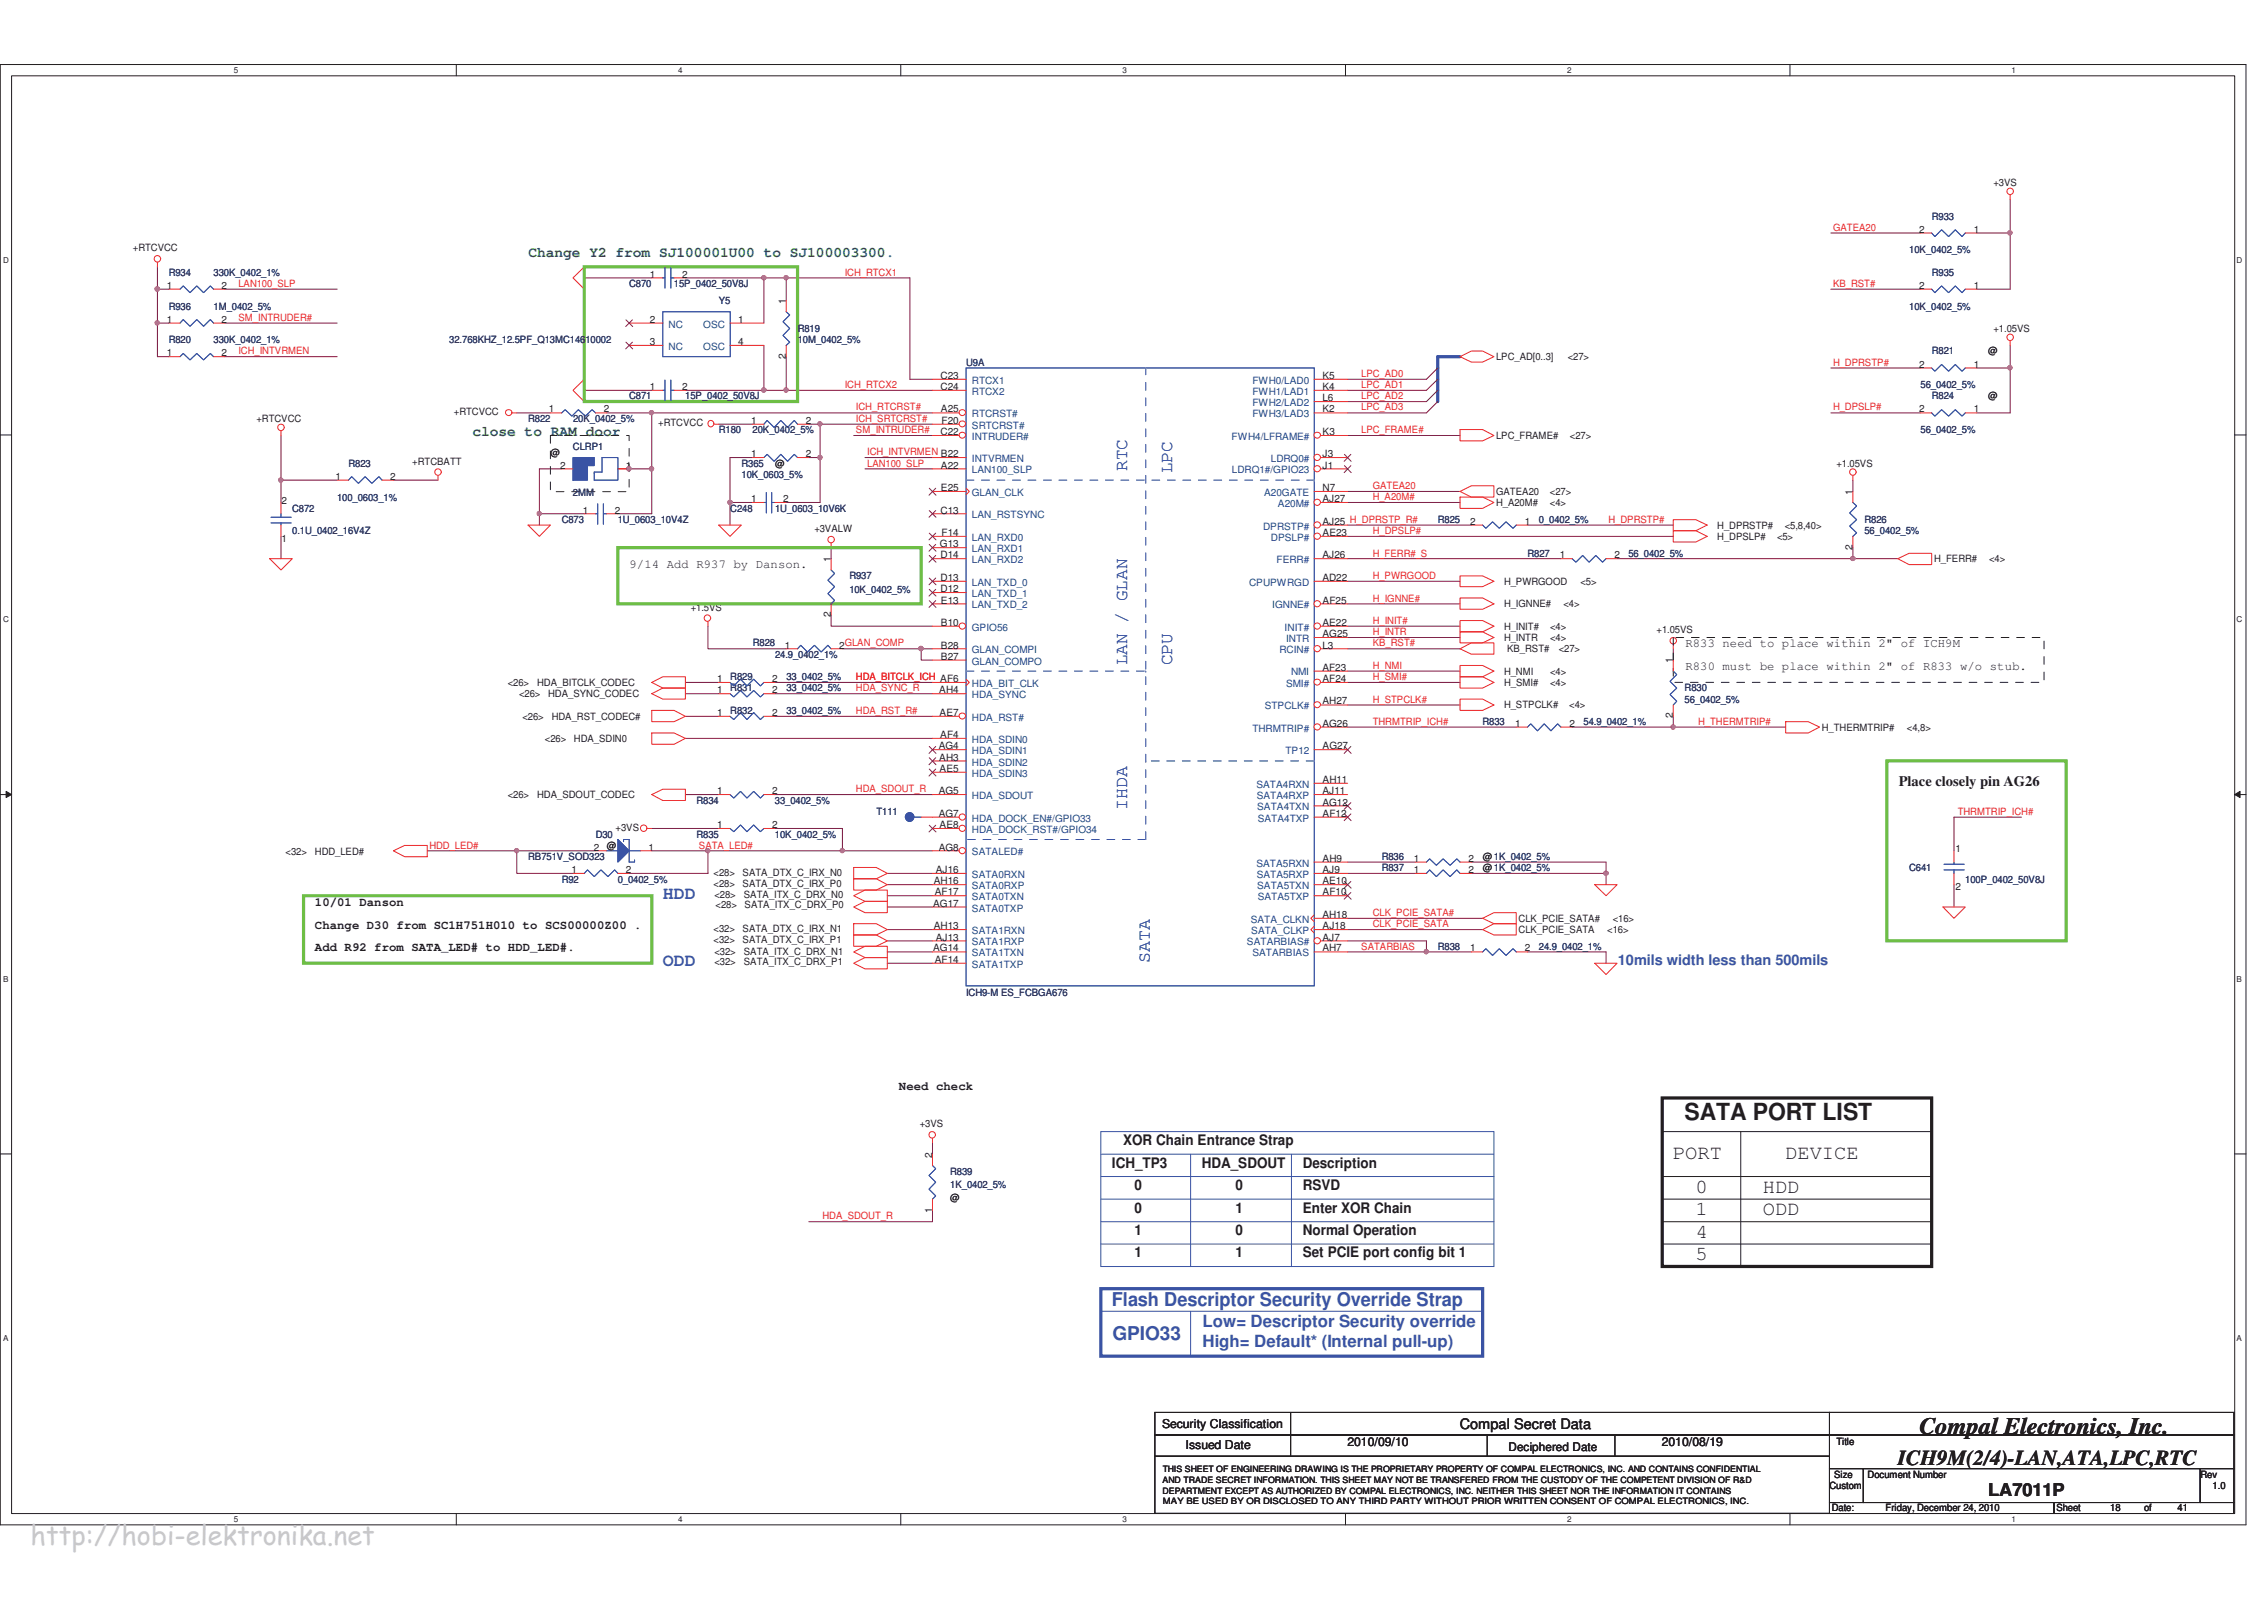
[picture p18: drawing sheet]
<svg xmlns="http://www.w3.org/2000/svg" width="297mm" height="210mm" viewBox="0 0 297 210" stroke-linecap="round" stroke-linejoin="round" font-family="sans-serif">
<defs><g id="words">
<text font-size="3.5" fill="#c7c9cb" x="4" y="202.6">http://hobi-elektronika.net</text>
<g font-size="3.1" fill="#221e1f">
<text x="221" y="146.9">SATA PORT LIST</text>
<text x="251.8" y="188">Compal Electronics, Inc.</text>
</g>
<text font-size="2.8" fill="#221e1f" x="249" y="192.2">ICH9M(2/4)-LAN,ATA,LPC,RTC</text>
<g font-size="2.6" fill="#221e1f">
<text x="219.5" y="152">PORT</text>
<text x="234.2" y="152">DEVICE</text>
<text x="222.5" y="159.4">1</text>
<text x="222.5" y="156.4">0</text>
<text x="231.3" y="159.4">ODD</text>
<text x="231.3" y="156.4">HDD</text>
<text x="222.4" y="162.4">4</text>
<text x="222.5" y="165.3">5</text>
</g>
<g font-size="2.5" fill="#3a53a4">
<text x="145.9" y="171.3">Flash Descriptor Security Override Strap</text>
<text x="145.9" y="175.8">GPIO33</text>
</g>
<g font-size="2.3" fill="#3a53a4">
<text x="147.9" y="61.8" transform="rotate(-90 147.9 61.8)">RTC</text>
<text x="153.8" y="62.1" transform="rotate(-90 153.8 62.1)">LPC</text>
<text x="147.9" y="87.2" transform="rotate(-90 147.9 87.2)">LAN / GLAN</text>
<text x="153.8" y="87.2" transform="rotate(-90 153.8 87.2)">CPU</text>
<text x="147.9" y="106.3" transform="rotate(-90 147.9 106.3)">IHDA</text>
<text x="87" y="117.9">HDD</text>
<text x="87" y="126.7">ODD</text>
<text x="150.8" y="126.3" transform="rotate(-90 150.8 126.3)">SATA</text>
</g>
<text font-size="2.3" fill="#221e1f" x="260.9" y="196.3">LA7011P</text>
<g font-size="2.2" fill="#3a53a4">
<text x="157.8" y="174.1">Low= Descriptor Security override</text>
<text x="157.8" y="176.7">High= Default* (Internal pull-up)</text>
</g>
<g font-size="1.9" fill="#0a8141">
<text x="69.3" y="33.7">Change Y2 from SJ100001U00 to SJ100003300.</text>
<text x="62" y="57.2">close to RAM door</text>
</g>
<g font-size="1.9" fill="#221e1f">
<text x="249.1" y="103.1">Place closely pin AG26</text>
<text x="145.9" y="153.1">ICH_TP3</text>
<text x="147.4" y="150.2">XOR Chain Entrance Strap</text>
<text x="157.7" y="153.1">HDA_SDOUT</text>
<text x="170.9" y="153.1">Description</text>
<text x="148.8" y="156.1">0</text>
<text x="148.8" y="159">0</text>
<text x="148.8" y="162">1</text>
<text x="162.1" y="156.1">0</text>
<text x="162.1" y="162">0</text>
<text x="162.1" y="159">1</text>
<text x="170.9" y="156.1">RSVD</text>
<text x="170.9" y="159">Enter XOR Chain</text>
<text x="170.9" y="162">Normal Operation</text>
<text x="148.8" y="164.9">1</text>
<text x="162.1" y="164.9">1</text>
<text x="170.9" y="164.9">Set PCIE port config bit 1</text>
<text x="191.5" y="187.4">Compal Secret Data</text>
</g>
<text font-size="1.9" fill="#3a53a4" x="212.3" y="126.6">10mils width less than 500mils</text>
<g font-size="1.6" fill="#221e1f">
<text x="82.6" y="74.5">9/14 Add R937 by Danson.</text>
<text x="221.1" y="84.9">R833 need to place within 2&quot; of ICH9M</text>
<text x="221.1" y="87.8">R830 must be place within 2&quot; of R833 w/o stub.</text>
<text x="41.3" y="118.8">10/01 Danson</text>
<text x="41.3" y="121.8">Change D30 from SC1H751H010 to SCS00000Z00 .</text>
<text x="41.3" y="124.7">Add R92 from SATA_LED# to HDD_LED#.</text>
<text x="117.9" y="143">Need check</text>
<text x="152.5" y="187.3">Security Classification</text>
<text x="155.6" y="190.1">Issued Date</text>
<text x="176.8" y="189.7">2010/09/10</text>
<text x="197.9" y="190.3">Deciphered Date</text>
<text x="218" y="189.7">2010/08/19</text>
</g>
<g font-size="1.3" fill="#2d2d72">
<text x="253.5" y="28.8">R933</text>
<text x="250.5" y="33.2">10K_0402_5%</text>
<text x="22.1" y="36.2">R934</text>
<text x="22.1" y="40.6">R936</text>
<text x="28" y="36.2">330K_0402_1%</text>
<text x="28" y="40.6">1M_0402_5%</text>
<text x="82.5" y="37.6">C870</text>
<text x="88.4" y="37.6">15P_0402_50V8J</text>
<text x="94.3" y="39.9">Y5</text>
<text x="250.5" y="40.6">10K_0402_5%</text>
<text x="253.5" y="36.2">R935</text>
<text x="22.1" y="45">R820</text>
<text x="28" y="45">330K_0402_1%</text>
<text x="59" y="45">32.768KHZ_12.5PF_Q13MC14610002</text>
<text x="104.7" y="43.6">R819</text>
<text x="104.7" y="45">10M_0402_5%</text>
<text x="126.7" y="47.9">U9A</text>
<text x="253.5" y="46.5">R821</text>
<text x="82.5" y="52.4">C871</text>
<text x="89.9" y="52.4">15P_0402_50V8J</text>
<text x="252" y="50.9">56_0402_5%</text>
<text x="253.5" y="52.4">R824</text>
<text x="69.3" y="55.3">R822</text>
<text x="75.2" y="59">CLRP1</text>
<text x="75.2" y="55.3">20K_0402_5%</text>
<text x="94.3" y="56.8">R180</text>
<text x="98.7" y="56.8">20K_0402_5%</text>
<text x="252" y="56.8">56_0402_5%</text>
<text x="44.2" y="65.7">100_0603_1%</text>
<text x="45.7" y="61.2">R823</text>
<text x="75.2" y="65.1">2MM</text>
<text x="97.3" y="61.2">R365</text>
<text x="97.3" y="62.7">10K_0603_5%</text>
<text x="38.3" y="67.1">C872</text>
<text x="38.3" y="70.1">0.1U_0402_16V4Z</text>
<text x="73.7" y="68.6">C873</text>
<text x="81.1" y="68.6">1U_0603_10V4Z</text>
<text x="95.8" y="67.1">C248</text>
<text x="101.7" y="67.1">1U_0603_10V6K</text>
<text x="188.6" y="68.6">R825</text>
<text x="201.9" y="68.6">0_0402_5%</text>
<text x="244.6" y="68.6">R826</text>
<text x="244.6" y="70.1">56_0402_5%</text>
<text x="111.4" y="76">R937</text>
<text x="111.4" y="77.7">10K_0402_5%</text>
<text x="200.4" y="73">R827</text>
<text x="213.7" y="73">56_0402_5%</text>
<text x="95.8" y="89.2">R829</text>
<text x="98.8" y="84.8">R828</text>
<text x="101.7" y="86.3">24.9_0402_1%</text>
<text x="103.2" y="89.2">33_0402_5%</text>
<text x="95.8" y="90.7">R831</text>
<text x="95.8" y="93.6">R832</text>
<text x="103.2" y="90.7">33_0402_5%</text>
<text x="103.2" y="93.6">33_0402_5%</text>
<text x="194.5" y="95.1">R833</text>
<text x="207.8" y="95.1">54.9_0402_1%</text>
<text x="221" y="90.7">R830</text>
<text x="221" y="92.1">56_0402_5%</text>
<text x="91.4" y="105.4">R834</text>
<text x="101.7" y="105.4">33_0402_5%</text>
<text x="115" y="106.9">T111</text>
<text x="69.3" y="112.8">RB751V_SOD323</text>
<text x="78.2" y="109.9">D30</text>
<text x="91.4" y="109.9">R835</text>
<text x="101.7" y="109.9">10K_0402_5%</text>
<text x="181.3" y="112.8">R836</text>
<text x="73.7" y="115.7">R92</text>
<text x="81.1" y="115.7">0_0402_5%</text>
<text x="181.3" y="114.3">R837</text>
<text x="250.5" y="114.3">C641</text>
<text x="257.8" y="115.7">100P_0402_50V8J</text>
<text x="188.6" y="124.6">R838</text>
<text x="201.9" y="124.6">24.9_0402_1%</text>
<text x="126.7" y="130.6">ICH9-M ES_FCBGA676</text>
<text x="124.7" y="154.1">R839</text>
<text x="124.7" y="155.8">1K_0402_5%</text>
</g>
<g font-size="1.3" fill="#221e1f">
<text x="261.5" y="24.4">+3VS</text>
<text x="17.4" y="32.9">+RTCVCC</text>
<text x="251.8" y="30.5">2</text>
<text x="259" y="30.5">1</text>
<text x="21.9" y="37.9">1</text>
<text x="29.1" y="37.9">2</text>
<text x="85.2" y="36.4">1</text>
<text x="89.5" y="36.4">2</text>
<text x="103.1" y="39.9" transform="rotate(-90 103.1 39.9)">1</text>
<text x="251.8" y="37.9">2</text>
<text x="259" y="37.9">1</text>
<text x="21.9" y="46.7">1</text>
<text x="21.9" y="42.3">1</text>
<text x="29.1" y="46.7">2</text>
<text x="29.1" y="42.3">2</text>
<text x="85.3" y="45.3">3</text>
<text x="85.3" y="42.3">2</text>
<text x="96.8" y="45.3">4</text>
<text x="96.8" y="42.3">1</text>
<text x="103.1" y="47.1" transform="rotate(-90 103.1 47.1)">2</text>
<text x="196.3" y="47.2">LPC_AD[0..3]</text>
<text x="205.7" y="47.2">&lt;27&gt;</text>
<text x="260.8" y="46.5">@</text>
<text x="261.5" y="43.6">+1.05VS</text>
<text x="85.2" y="51.1">1</text>
<text x="89.5" y="51.1">2</text>
<text x="123.4" y="49.7">C23</text>
<text x="123.4" y="51.1">C24</text>
<text x="173.5" y="49.7">K5</text>
<text x="173.5" y="51.1">K4</text>
<text x="173.5" y="52.6">L6</text>
<text x="251.8" y="48.2">2</text>
<text x="259" y="48.2">1</text>
<text x="260.8" y="52.4">@</text>
<text x="33.6" y="55.3">+RTCVCC</text>
<text x="59.6" y="54.4">+RTCVCC</text>
<text x="72" y="54.1">1</text>
<text x="72.2" y="59.7">@</text>
<text x="79.2" y="54.1">2</text>
<text x="86.4" y="55.9">+RTCVCC</text>
<text x="98.6" y="60">1</text>
<text x="98.6" y="55.6">1</text>
<text x="105.7" y="60">2</text>
<text x="105.7" y="55.6">2</text>
<text x="123.4" y="57">C22</text>
<text x="123.5" y="54.1">A25</text>
<text x="123.5" y="55.6">F20</text>
<text x="173.5" y="54.1">K2</text>
<text x="173.5" y="60">J3</text>
<text x="173.5" y="57">K3</text>
<text x="196.3" y="57.5">LPC_FRAME#</text>
<text x="206" y="57.5">&lt;27&gt;</text>
<text x="251.8" y="54.1">2</text>
<text x="259" y="54.1">1</text>
<text x="44" y="62.9">1</text>
<text x="51.2" y="62.9">2</text>
<text x="54.1" y="60.9">+RTCBATT</text>
<text x="73.5" y="61.5">2</text>
<text x="82.1" y="61.5">1</text>
<text x="98.6" y="65.9">1</text>
<text x="101.7" y="61.2">@</text>
<text x="102.8" y="65.9">2</text>
<text x="123.5" y="61.5">A22</text>
<text x="123.5" y="64.4">E25</text>
<text x="173.5" y="65.9">AJ27</text>
<text x="173.5" y="61.5">J1</text>
<text x="173.5" y="64.4">N7</text>
<text x="196.3" y="64.9">GATEA20</text>
<text x="203.4" y="64.9">&lt;27&gt;</text>
<text x="240.9" y="61.2">+1.05VS</text>
<text x="243.1" y="64.9" transform="rotate(-90 243.1 64.9)">1</text>
<text x="36.9" y="71.1">1</text>
<text x="36.9" y="66.1">2</text>
<text x="76.5" y="67.3">1</text>
<text x="80.7" y="67.3">2</text>
<text x="106.8" y="69.7">+3VALW</text>
<text x="123.3" y="71.8">G13</text>
<text x="123.4" y="67.3">C13</text>
<text x="123.5" y="70.3">F14</text>
<text x="173.5" y="68.8">AJ25 H_DPRSTP_R#</text>
<text x="173.5" y="70.3">AE23</text>
<text x="192.9" y="68.8">2</text>
<text x="196.3" y="66.4">H_A20M#</text>
<text x="200" y="68.8">1</text>
<text x="203.4" y="66.4">&lt;4&gt;</text>
<text x="225.3" y="69.3">H_DPRSTP#</text>
<text x="225.3" y="70.8">H_DPSLP#</text>
<text x="233.1" y="70.8">&lt;5&gt;</text>
<text x="234.2" y="69.3">&lt;5,8,40&gt;</text>
<text x="109" y="73.7" transform="rotate(-90 109 73.7)">1</text>
<text x="123.4" y="73.2">D14</text>
<text x="123.4" y="76.2">D13</text>
<text x="123.4" y="77.7">D12</text>
<text x="173.5" y="73.2">AJ26</text>
<text x="173.5" y="76.2">AD22</text>
<text x="197.3" y="76.7">H_PWRGOOD</text>
<text x="204.6" y="73.2">1</text>
<text x="207.4" y="76.7">&lt;5&gt;</text>
<text x="211.8" y="73.2">2</text>
<text x="243.1" y="72.1" transform="rotate(-90 243.1 72.1)">2</text>
<text x="253.8" y="73.7">H_FERR#</text>
<text x="261" y="73.7">&lt;4&gt;</text>
<text x="90.6" y="80.1">+1.5VS</text>
<text x="109" y="81" transform="rotate(-90 109 81)">2</text>
<text x="123.5" y="79.2">E13</text>
<text x="123.5" y="82.1">B10</text>
<text x="173.5" y="82.1">AE22</text>
<text x="173.5" y="83.6">AG25</text>
<text x="173.5" y="79.2">AF25</text>
<text x="197.3" y="79.6">H_IGNNE#</text>
<text x="197.3" y="82.6">H_INIT#</text>
<text x="203.4" y="82.6">&lt;4&gt;</text>
<text x="205.1" y="79.6">&lt;4&gt;</text>
<text x="217.3" y="83">+1.05VS</text>
<text x="66.6" y="90">&lt;26&gt;</text>
<text x="70.5" y="90">HDA_BITCLK_CODEC</text>
<text x="94.1" y="89.4">1</text>
<text x="101.3" y="89.4">2</text>
<text x="103" y="85.1">1</text>
<text x="110.1" y="85.1">2GLAN_COMP</text>
<text x="123.5" y="85.1">B28</text>
<text x="123.5" y="86.5">B27</text>
<text x="173.5" y="88">AF23</text>
<text x="173.5" y="89.4">AF24</text>
<text x="173.5" y="85.1">L3</text>
<text x="197.3" y="84.1">H_INTR</text>
<text x="197.3" y="88.5">H_NMI</text>
<text x="197.3" y="90">H_SMI#</text>
<text x="197.7" y="85.5">KB_RST#</text>
<text x="203.4" y="88.5">&lt;4&gt;</text>
<text x="203.4" y="84.1">&lt;4&gt;</text>
<text x="203.4" y="90">&lt;4&gt;</text>
<text x="204.5" y="85.5">&lt;27&gt;</text>
<text x="219.5" y="87" transform="rotate(-90 219.5 87)">1</text>
<text x="68.1" y="91.4">&lt;26&gt;</text>
<text x="68.5" y="94.4">&lt;26&gt;</text>
<text x="71.9" y="91.4">HDA_SYNC_CODEC</text>
<text x="72.4" y="94.4">HDA_RST_CODEC#</text>
<text x="94.1" y="90.9">1</text>
<text x="94.1" y="93.9">1</text>
<text x="101.3" y="90.9">2</text>
<text x="101.3" y="93.9">2</text>
<text x="123.2" y="90.9">AH4</text>
<text x="123.3" y="93.9">AE7</text>
<text x="173.5" y="95.3">AG26</text>
<text x="173.5" y="92.4">AH27</text>
<text x="197.3" y="92.9">H_STPCLK#</text>
<text x="198.8" y="95.3">1</text>
<text x="205.9" y="92.9">&lt;4&gt;</text>
<text x="205.9" y="95.3">2</text>
<text x="219.5" y="94.2" transform="rotate(-90 219.5 94.2)">2</text>
<text x="239" y="95.9">H_THERMTRIP#</text>
<text x="250.2" y="95.9">&lt;4,8&gt;</text>
<text x="71.5" y="97.3">&lt;26&gt;</text>
<text x="75.3" y="97.3">HDA_SDIN0</text>
<text x="123.2" y="98.3">AG4</text>
<text x="123.2" y="99.8">AH3</text>
<text x="123.3" y="101.3">AE5</text>
<text x="123.4" y="96.8">AF4</text>
<text x="173.5" y="98.3">AG27</text>
<text x="66.6" y="104.7">&lt;26&gt;</text>
<text x="70.5" y="104.7">HDA_SDOUT_CODEC</text>
<text x="94.1" y="104.2">1</text>
<text x="101.3" y="104.2">2</text>
<text x="123.2" y="104.2">AG5</text>
<text x="123.2" y="107.1">AG7</text>
<text x="173.5" y="105.7">AG12</text>
<text x="173.5" y="104.2">AJ11</text>
<text x="173.5" y="102.7">AH11</text>
<text x="173.5" y="107.1">AF12</text>
<text x="37.5" y="112.2">&lt;32&gt;</text>
<text x="41.3" y="112.2">HDD_LED#</text>
<text x="77.9" y="111.6">2</text>
<text x="79.6" y="111.3">@</text>
<text x="80.8" y="109">+3VS</text>
<text x="85.1" y="111.6">1</text>
<text x="94.1" y="108.6">1</text>
<text x="101.3" y="108.6">2</text>
<text x="123.2" y="111.6">AG8</text>
<text x="123.3" y="108.6">AE8</text>
<text x="173.5" y="113">AH9</text>
<text x="185.5" y="113">1</text>
<text x="192.7" y="113">2</text>
<text x="194.5" y="112.8">@1K_0402_5%</text>
<text x="256.5" y="111.8">1</text>
<text x="75" y="114.5">1</text>
<text x="82.1" y="114.5">2</text>
<text x="93.6" y="114.8">&lt;28&gt;</text>
<text x="93.6" y="116.3">&lt;28&gt;</text>
<text x="93.7" y="117.8">&lt;28&gt;</text>
<text x="93.9" y="119.1">&lt;28&gt;</text>
<text x="97.4" y="114.8">SATA_DTX_C_IRX_N0</text>
<text x="97.4" y="116.3">SATA_DTX_C_IRX_P0</text>
<text x="97.6" y="117.8">SATA_ITX_C_DRX_N0</text>
<text x="97.7" y="119.1">SATA_ITX_C_DRX_P0</text>
<text x="122.4" y="118.9">AG17</text>
<text x="122.5" y="116">AH16</text>
<text x="122.6" y="117.4">AF17</text>
<text x="122.8" y="114.5">AJ16</text>
<text x="173.5" y="116">AE10</text>
<text x="173.5" y="114.5">AJ9</text>
<text x="173.5" y="117.4">AF10</text>
<text x="185.5" y="114.5">1</text>
<text x="192.7" y="114.5">2</text>
<text x="194.5" y="114.3">@1K_0402_5%</text>
<text x="256.5" y="116.7">2</text>
<text x="93.6" y="122.2">&lt;32&gt;</text>
<text x="93.6" y="123.7">&lt;32&gt;</text>
<text x="93.7" y="125.3">&lt;32&gt;</text>
<text x="97.4" y="122.2">SATA_DTX_C_IRX_N1</text>
<text x="97.4" y="123.7">SATA_DTX_C_IRX_P1</text>
<text x="97.6" y="125.3">SATA_ITX_C_DRX_N1</text>
<text x="122.4" y="124.8">AG14</text>
<text x="122.5" y="121.9">AH13</text>
<text x="122.8" y="123.4">AJ13</text>
<text x="173.5" y="120.4">AH18</text>
<text x="173.5" y="124.8">AH7</text>
<text x="173.5" y="123.4">AJ7</text>
<text x="173.5" y="121.9">AJ18</text>
<text x="192.9" y="124.8">1</text>
<text x="199.2" y="120.9">CLK_PCIE_SATA#</text>
<text x="199.2" y="122.3">CLK_PCIE_SATA</text>
<text x="200" y="124.8">2</text>
<text x="210.9" y="122.3">&lt;16&gt;</text>
<text x="211.6" y="120.9">&lt;16&gt;</text>
<text x="93.7" y="126.6">&lt;32&gt;</text>
<text x="97.6" y="126.6">SATA_ITX_C_DRX_P1</text>
<text x="122.6" y="126.3">AF14</text>
<text x="120.7" y="147.8">+3VS</text>
<text x="122.3" y="151.8" transform="rotate(-90 122.3 151.8)">2</text>
<text x="122.3" y="159" transform="rotate(-90 122.3 159)">1</text>
<text x="124.7" y="157.6">@</text>
<text x="240.9" y="189.5">Title</text>
<text x="240" y="195.3">Custom</text>
<text x="240.6" y="193.8">Size</text>
<text x="245" y="193.8">Document Number</text>
<text x="288.7" y="193.8">Rev</text>
<text x="290.3" y="195.3">1.0</text>
<text x="240.3" y="198.2">Date:</text>
<text x="247.4" y="198.2">Friday, December 24, 2010</text>
<text x="269.8" y="198.2">Sheet</text>
<text x="276.9" y="198.2">18</text>
<text x="281.3" y="198.2">of</text>
<text x="285.7" y="198.2">41</text>
</g>
<g font-size="1.3" fill="#ec2426">
<text x="240.5" y="30.3">GATEA20</text>
<text x="31.3" y="37.6">LAN100_SLP</text>
<text x="110.8" y="36.2">ICH_RTCX1</text>
<text x="240.5" y="37.6">KB_RST#</text>
<text x="31.3" y="46.5">ICH_INTVRMEN</text>
<text x="31.3" y="42.1">SM_INTRUDER#</text>
<text x="240.5" y="47.9">H_DPRSTP#</text>
<text x="110.8" y="50.9">ICH_RTCX2</text>
<text x="112.3" y="53.8">ICH_RTCRST#</text>
<text x="178.6" y="49.4">LPC_AD0</text>
<text x="178.6" y="53.8">LPC_AD3</text>
<text x="178.6" y="52.4">LPC_AD2</text>
<text x="178.6" y="50.9">LPC_AD1</text>
<text x="240.5" y="53.8">H_DPSLP#</text>
<text x="112.3" y="55.3">ICH_SRTCRST#</text>
<text x="112.3" y="56.8">SM_INTRUDER#</text>
<text x="113.8" y="59.7">ICH_INTVRMEN B22</text>
<text x="178.6" y="56.8">LPC_FRAME#</text>
<text x="113.8" y="61.2">LAN100_SLP</text>
<text x="180.1" y="64.2">GATEA20</text>
<text x="180.1" y="65.6">H_A20M#</text>
<text x="180.1" y="70.1">H_DPSLP#</text>
<text x="211" y="68.6">H_DPRSTP#</text>
<text x="180.1" y="76">H_PWRGOOD</text>
<text x="180.1" y="73">H_FERR#_S</text>
<text x="180.1" y="81.8">H_INIT#</text>
<text x="180.1" y="78.9">H_IGNNE#</text>
<text x="180.1" y="83.3">H_INTR</text>
<text x="112.3" y="89.2">HDA_BITCLK_ICH AF6</text>
<text x="180.1" y="84.8">KB_RST#</text>
<text x="180.1" y="89.2">H_SMI#</text>
<text x="180.1" y="87.7">H_NMI</text>
<text x="112.3" y="90.7">HDA_SYNC_R</text>
<text x="112.3" y="93.6">HDA_RST_R#</text>
<text x="180.1" y="92.1">H_STPCLK#</text>
<text x="180.1" y="95.1">THRMTRIP_ICH#</text>
<text x="222.8" y="95.1">H_THERMTRIP#</text>
<text x="112.3" y="103.9">HDA_SDOUT_R</text>
<text x="256.9" y="106.9">THRMTRIP_ICH#</text>
<text x="56.3" y="111.3">HDD_LED#</text>
<text x="91.7" y="111.3">SATA_LED#</text>
<text x="178.6" y="124.5">SATARBIAS</text>
<text x="180.1" y="121.6">CLK_PCIE_SATA</text>
<text x="180.1" y="120.1">CLK_PCIE_SATA#</text>
<text x="107.9" y="159.9">HDA_SDOUT_R</text>
</g>
<g font-size="1.3" fill="#1d437e">
<text x="87.7" y="45.9">NC</text>
<text x="87.7" y="43">NC</text>
<text x="92.3" y="45.9">OSC</text>
<text x="92.3" y="43">OSC</text>
<text x="127.5" y="50.3">RTCX1</text>
<text x="127.5" y="51.8">RTCX2</text>
<text x="164.3" y="50.3">FWH0/LAD0</text>
<text x="164.3" y="51.8">FWH1/LAD1</text>
<text x="164.3" y="53.2">FWH2/LAD2</text>
<text x="127.5" y="54.7">RTCRST#</text>
<text x="127.5" y="56.2">SRTCRST#</text>
<text x="127.5" y="57.7">INTRUDER#</text>
<text x="161.6" y="57.7">FWH4/LFRAME#</text>
<text x="164.3" y="54.7">FWH3/LAD3</text>
<text x="127.5" y="60.6">INTVRMEN</text>
<text x="127.5" y="62.1">LAN100_SLP</text>
<text x="127.5" y="65.1">GLAN_CLK</text>
<text x="161.6" y="62.1">LDRQ1#/GPIO23</text>
<text x="165.9" y="65.1">A20GATE</text>
<text x="166.7" y="60.6">LDRQ0#</text>
<text x="127.5" y="68">LAN_RSTSYNC</text>
<text x="127.5" y="70.9">LAN_RXD0</text>
<text x="165.7" y="69.5">DPRSTP#</text>
<text x="166.7" y="70.9">DPSLP#</text>
<text x="167.7" y="66.5">A20M#</text>
<text x="127.5" y="72.4">LAN_RXD1</text>
<text x="127.5" y="73.9">LAN_RXD2</text>
<text x="127.5" y="76.8">LAN_TXD_0</text>
<text x="163.9" y="76.8">CPUPWRGD</text>
<text x="167.5" y="73.9">FERR#</text>
<text x="127.5" y="78.3">LAN_TXD_1</text>
<text x="127.5" y="79.8">LAN_TXD_2</text>
<text x="127.5" y="82.7">GPIO56</text>
<text x="166.9" y="79.8">IGNNE#</text>
<text x="168.5" y="82.7">INIT#</text>
<text x="127.5" y="85.7">GLAN_COMPI</text>
<text x="127.5" y="87.2">GLAN_COMPO</text>
<text x="167.9" y="85.7">RCIN#</text>
<text x="168.7" y="84.2">INTR</text>
<text x="169.4" y="88.6">NMI</text>
<text x="127.5" y="90.1">HDA_BIT_CLK</text>
<text x="127.5" y="91.5">HDA_SYNC</text>
<text x="127.5" y="94.5">HDA_RST#</text>
<text x="164.3" y="96">THRMTRIP#</text>
<text x="165.9" y="93">STPCLK#</text>
<text x="168.7" y="90.1">SMI#</text>
<text x="127.5" y="97.4">HDA_SDIN0</text>
<text x="127.5" y="98.9">HDA_SDIN1</text>
<text x="127.5" y="100.4">HDA_SDIN2</text>
<text x="127.5" y="101.9">HDA_SDIN3</text>
<text x="168.7" y="98.9">TP12</text>
<text x="127.5" y="104.8">HDA_SDOUT</text>
<text x="127.5" y="107.8">HDA_DOCK_EN#/GPIO33</text>
<text x="164.8" y="103.3">SATA4RXN</text>
<text x="164.9" y="104.8">SATA4RXP</text>
<text x="164.9" y="106.3">SATA4TXN</text>
<text x="165" y="107.8">SATA4TXP</text>
<text x="127.5" y="109.3">HDA_DOCK_RST#/GPIO34</text>
<text x="127.5" y="112.2">SATALED#</text>
<text x="164.8" y="113.7">SATA5RXN</text>
<text x="127.5" y="115.2">SATA0RXN</text>
<text x="127.5" y="116.6">SATA0RXP</text>
<text x="127.5" y="118.1">SATA0TXN</text>
<text x="127.5" y="119.6">SATA0TXP</text>
<text x="164.9" y="115.2">SATA5RXP</text>
<text x="164.9" y="116.6">SATA5TXN</text>
<text x="165" y="118.1">SATA5TXP</text>
<text x="127.5" y="122.5">SATA1RXN</text>
<text x="127.5" y="124">SATA1RXP</text>
<text x="127.5" y="125.4">SATA1TXN</text>
<text x="163.6" y="124">SATARBIAS#</text>
<text x="164.1" y="121">SATA_CLKN</text>
<text x="164.2" y="122.5">SATA_CLKP</text>
<text x="164.3" y="125.4">SATARBIAS</text>
<text x="127.5" y="126.9">SATA1TXP</text>
</g>
<g font-size="1.1" fill="#221e1f">
<text x="30.7" y="9.6">5</text>
<text x="89" y="9.6">4</text>
<text x="147.3" y="9.6">3</text>
<text x="205.6" y="9.6">2</text>
<text x="263.9" y="9.6">1</text>
<text x=".4" y="34.5">D</text>
<text x="293.4" y="34.5">D</text>
<text x=".4" y="81.6">C</text>
<text x="293.4" y="81.6">C</text>
<text x=".4" y="128.7">B</text>
<text x="293.4" y="128.7">B</text>
<text x=".4" y="175.9">A</text>
<text x="293.4" y="175.9">A</text>
<text x="152.5" y="195.9">DEPARTMENT EXCEPT AS AUTHORIZED BY COMPAL ELECTRONICS, INC. NEITHER THIS SHEET NOR THE INFORMATION IT CONTAINS</text>
<text x="152.5" y="194.5">AND TRADE SECRET INFORMATION. THIS SHEET MAY NOT BE TRANSFERED FROM THE CUSTODY OF THE COMPETENT DIVISION OF R&amp;D</text>
<text x="152.5" y="193.1">THIS SHEET OF ENGINEERING DRAWING IS THE PROPRIETARY PROPERTY OF COMPAL ELECTRONICS, INC. AND CONTAINS CONFIDENTIAL</text>
<text x="152.6" y="197.3">MAY BE USED BY OR DISCLOSED TO ANY THIRD PARTY WITHOUT PRIOR WRITTEN CONSENT OF COMPAL ELECTRONICS, INC.</text>
<text x="30.7" y="199.6">5</text>
<text x="89" y="199.6">4</text>
<text x="147.3" y="199.6">3</text>
<text x="205.6" y="199.6">2</text>
<text x="263.9" y="199.6">1</text>
</g>
</g></defs>
<path d="M0 8.5h294.7v191.5h-294.7zM1.5 9.9h291.7v188.6h-291.7z" fill="none" stroke="#221e1f" stroke-width=".13"/>
<g fill="#fff">
<path d="M30.7 8.6h.6v1.2h-.6z"/>
<path d="M30.7 198.7h.6v1.1h-.6z"/>
</g>
<path d="M59.9 8.5v1.4M59.9 198.5v1.5" fill="none" stroke="#221e1f" stroke-width=".13"/>
<g fill="#fff">
<path d="M89 8.6h.6v1.2h-.6z"/>
<path d="M89 198.7h.6v1.1h-.6z"/>
</g>
<path d="M118.2 8.5v1.4M118.2 198.5v1.5" fill="none" stroke="#221e1f" stroke-width=".13"/>
<g fill="#fff">
<path d="M147.4 8.6h.5v1.2h-.5z"/>
<path d="M147.4 198.7h.5v1.1h-.5z"/>
</g>
<path d="M176.5 8.5v1.4M176.5 198.5v1.5" fill="none" stroke="#221e1f" stroke-width=".13"/>
<g fill="#fff">
<path d="M205.7 8.6h.6v1.2h-.6z"/>
<path d="M205.7 198.7h.6v1.1h-.6z"/>
</g>
<path d="M234.8 8.5v1.4M234.8 198.5v1.5" fill="none" stroke="#221e1f" stroke-width=".13"/>
<g fill="#fff">
<path d="M264 8.6h.6v1.2h-.6z"/>
<path d="M264 198.7h.6v1.1h-.6z"/>
<path d="M.4 33.5h.8v1.2h-.8z"/>
<path d="M293.6 33.5h.7v1.2h-.7z"/>
<path d="M.4 80.6h.8v1.2h-.8z"/>
<path d="M293.6 80.6h.7v1.2h-.7z"/>
</g>
<path d="M0 57h1.5M293.2 57h1.5" fill="none" stroke="#221e1f" stroke-width=".13"/>
<g fill="#fff">
<path d="M.4 127.7h.7v1.2h-.7z"/>
<path d="M293.6 127.7h.7v1.2h-.7z"/>
</g>
<path d="M0 104.2h1.5M293.2 104.2h1.5" fill="none" stroke="#221e1f" stroke-width=".13"/>
<path d="M.8 103.8l.7 .4-.7 .4z" fill="#221e1f"/>
<path d="M.8 103.8l.7 .4-.7 .4z" fill="none" stroke="#221e1f" stroke-width=".13"/>
<path d="M293.2 104.2l.7-.4v.8z" fill="#221e1f"/>
<path d="M293.2 104.2l.7-.4v.8z" fill="none" stroke="#221e1f" stroke-width=".13"/>
<g fill="#fff">
<path d="M.4 174.9h.7v1.2h-.7z"/>
<path d="M293.6 174.9h.7v1.2h-.7z"/>
</g>
<path d="M0 151.3h1.5M293.2 151.3h1.5" fill="none" stroke="#221e1f" stroke-width=".13"/>
<path d="M101.7 91h20.6M110.5 111.6h11.8" fill="none" stroke="#7f1542" stroke-width=".13"/>
<circle cx="110.5" cy="111.6" r=".28" fill="#b8529f"/>
<circle cx="110.5" cy="111.6" r=".28" fill="none" stroke="#b8529f" stroke-width=".13"/>
<path d="M100.2 51.2h3M89.9 96.8h32.4M101.7 93.9h20.6M89.9 104.2h4.4M101.7 104.2h20.6" fill="none" stroke="#7f1542" stroke-width=".13"/>
<circle cx="100.2" cy="51.2" r=".3" fill="#b8529f"/>
<circle cx="100.2" cy="51.2" r=".3" fill="none" stroke="#b8529f" stroke-width=".13"/>
<path d="M103.2 36.4h16.2M100.2 45.3v5.9M103.2 51.2h19.1" fill="none" stroke="#7f1542" stroke-width=".13"/>
<circle cx="103.1" cy="51.2" r=".28" fill="#b8529f"/>
<circle cx="103.1" cy="51.2" r=".28" fill="none" stroke="#b8529f" stroke-width=".13"/>
<path d="M100.2 36.4h3M119.4 36.4v13.3" fill="none" stroke="#7f1542" stroke-width=".13"/>
<circle cx="103.1" cy="36.4" r=".28" fill="#b8529f"/>
<circle cx="103.1" cy="36.4" r=".28" fill="none" stroke="#b8529f" stroke-width=".13"/>
<circle cx="100.2" cy="36.4" r=".29" fill="#b8529f"/>
<circle cx="100.2" cy="36.4" r=".29" fill="none" stroke="#b8529f" stroke-width=".13"/>
<g fill="none" stroke="#7f1542" stroke-width=".13">
<path d="M76.7 36.4h8.8M89.9 36.4h10.3v6M103.2 36.4v3M76.7 51.2h8.8M89.9 51.2h10.3M103.2 46.8v4.4M176.8 64.5h14.8M243.1 63v1.5M243.1 73.3h5.9M219.5 95.4h14.8M176.8 113.1h8.9M176.8 114.6h8.9"/>
<path d="M176.8 121.9h17.7"/>
</g>
<path d="M188.6 51.2v1.5" fill="none" stroke="#3a53a4" stroke-width=".42"/>
<circle cx="219.5" cy="95.4" r=".29" fill="#b8529f"/>
<circle cx="219.5" cy="95.4" r=".29" fill="none" stroke="#b8529f" stroke-width=".13"/>
<path d="M85.5 54.2h36.8M240.2 48.3h11.8M240.2 54.2h11.8M259.3 54.2h4.4M263.7 45.3v3h-4.4" fill="none" stroke="#7f1542" stroke-width=".13"/>
<circle cx="263.7" cy="48.2" r=".29" fill="#b8529f"/>
<circle cx="263.7" cy="48.2" r=".29" fill="none" stroke="#b8529f" stroke-width=".13"/>
<path d="M176.8 49.7h10.3M176.8 54.2h10.3M176.8 52.7h10.3M176.8 51.2h10.3M36.9 63v2.9" fill="none" stroke="#7f1542" stroke-width=".13"/>
<path d="M188.6 46.8h3" fill="none" stroke="#3a53a4" stroke-width=".42"/>
<circle cx="36.8" cy="63" r=".29" fill="#b8529f"/>
<circle cx="36.8" cy="63" r=".29" fill="none" stroke="#b8529f" stroke-width=".13"/>
<path d="M119.4 49.7h2.9M36.9 70.3v3M36.9 63h7.3M92.9 111.6h17.6" fill="none" stroke="#7f1542" stroke-width=".13"/>
<circle cx="92.8" cy="111.6" r=".28" fill="#b8529f"/>
<circle cx="92.8" cy="111.6" r=".28" fill="none" stroke="#b8529f" stroke-width=".13"/>
<path d="M67.8 111.6h10.3" fill="none" stroke="#7f1542" stroke-width=".13"/>
<circle cx="67.8" cy="111.6" r=".28" fill="#b8529f"/>
<circle cx="67.8" cy="111.6" r=".28" fill="none" stroke="#b8529f" stroke-width=".13"/>
<path d="M240.2 30.6h11.8M240.2 37.9h11.8M259.3 30.6h4.4M263.7 26.2v11.7h-4.4M36.9 57.1v5.9M51.6 63h5.9" fill="none" stroke="#7f1542" stroke-width=".13"/>
<circle cx="263.7" cy="30.5" r=".28" fill="#b8529f"/>
<circle cx="263.7" cy="30.5" r=".28" fill="none" stroke="#b8529f" stroke-width=".13"/>
<path d="M20.7 35v2.9M22.1 42.4h-1.4v4.4h1.4M29.5 42.4h14.7M29.5 46.8h14.7M193 113.1h17.7" fill="none" stroke="#7f1542" stroke-width=".13"/>
<circle cx="20.6" cy="42.3" r=".28" fill="#b8529f"/>
<circle cx="20.6" cy="42.3" r=".28" fill="none" stroke="#b8529f" stroke-width=".13"/>
<path d="M20.7 37.9h1.4" fill="none" stroke="#7f1542" stroke-width=".13"/>
<circle cx="20.6" cy="37.9" r=".28" fill="#b8529f"/>
<circle cx="20.6" cy="37.9" r=".28" fill="none" stroke="#b8529f" stroke-width=".13"/>
<path d="M20.7 37.9v4.5M29.5 37.9h14.7M219.5 93.9v1.5" fill="none" stroke="#7f1542" stroke-width=".13"/>
<circle cx="20.6" cy="37.9" r=".28" fill="#b8529f"/>
<circle cx="20.6" cy="37.9" r=".28" fill="none" stroke="#b8529f" stroke-width=".13"/>
<path d="M85.5 61.5v5.9M206.3 95.4h13.2M219.5 85.1v1.5" fill="none" stroke="#7f1542" stroke-width=".13"/>
<circle cx="85.5" cy="61.5" r=".29" fill="#b8529f"/>
<circle cx="85.5" cy="61.5" r=".29" fill="none" stroke="#b8529f" stroke-width=".13"/>
<path d="M113.5 61.5h8.8M120.9 85.1h1.4M122.3 158.8v1.4h-16.2M122.3 149.9v1.5" fill="none" stroke="#7f1542" stroke-width=".13"/>
<circle cx="120.8" cy="85.1" r=".29" fill="#b8529f"/>
<circle cx="120.8" cy="85.1" r=".29" fill="none" stroke="#b8529f" stroke-width=".13"/>
<path d="M107.6 55.6h14.7M113.5 60h8.8M176.8 70.3h42.7M110.5 85.1h10.4v1.5h1.4M176.8 85.1h14.8" fill="none" stroke="#7f1542" stroke-width=".13"/>
<circle cx="120.8" cy="85.1" r=".29" fill="#b8529f"/>
<circle cx="120.8" cy="85.1" r=".29" fill="none" stroke="#b8529f" stroke-width=".13"/>
<path d="M176.8 123.4h10.3M187.1 124.9h5.9" fill="none" stroke="#7f1542" stroke-width=".13"/>
<circle cx="187.1" cy="124.8" r=".28" fill="#b8529f"/>
<circle cx="187.1" cy="124.8" r=".28" fill="none" stroke="#b8529f" stroke-width=".13"/>
<path d="M212.2 73.3h30.9M176.8 120.4h17.7M187.1 123.4v1.5h-10.3M200.4 124.9h10.3v1.4" fill="none" stroke="#7f1542" stroke-width=".13"/>
<circle cx="243.1" cy="73.3" r=".29" fill="#b8529f"/>
<circle cx="243.1" cy="73.3" r=".29" fill="none" stroke="#b8529f" stroke-width=".13"/>
<path d="M67.8 54.2h4.4M70.8 61.5h2.9M76.7 67.4h-5.9v1.5M81.1 67.4h4.4M210.7 114.6v1.4" fill="none" stroke="#7f1542" stroke-width=".13"/>
<circle cx="70.7" cy="67.4" r=".28" fill="#b8529f"/>
<circle cx="70.7" cy="67.4" r=".28" fill="none" stroke="#b8529f" stroke-width=".13"/>
<path d="M79.6 54.2h5.9M70.8 61.5v5.9M82.5 61.5h3" fill="none" stroke="#7f1542" stroke-width=".13"/>
<circle cx="82.5" cy="61.5" r=".29" fill="#b8529f"/>
<circle cx="82.5" cy="61.5" r=".29" fill="none" stroke="#b8529f" stroke-width=".13"/>
<path d="M85.5 54.2v7.3" fill="none" stroke="#7f1542" stroke-width=".13"/>
<circle cx="85.5" cy="54.1" r=".29" fill="#b8529f"/>
<circle cx="85.5" cy="54.1" r=".29" fill="none" stroke="#b8529f" stroke-width=".13"/>
<path d="M89.9 89.5h4.4M89.9 91h4.4M89.9 93.9h4.4M116.4 114.6h5.9M116.4 116h5.9M193 114.6h17.7M116.4 121.9h5.9M116.4 123.4h5.9M116.4 124.9h5.9M116.4 126.3h5.9" fill="none" stroke="#7f1542" stroke-width=".13"/>
<circle cx="210.7" cy="114.5" r=".29" fill="#b8529f"/>
<circle cx="210.7" cy="114.5" r=".29" fill="none" stroke="#b8529f" stroke-width=".13"/>
<g fill="none" stroke="#7f1542" stroke-width=".13">
<path d="M107.6 55.6v4.4h-1.5M112 57.1h10.3M176.8 57.1h14.8M263.7 48.3v5.9M95.8 60h2.9M176.8 73.3h28M176.8 65.9h14.8M176.8 79.2h14.8M176.8 76.2h14.8M176.8 68.9h16.2M200.4 68.9h19.1M243.1 71.8v1.5"/>
<path d="M176.8 82.1h14.8M176.8 83.6h14.8M176.8 89.5h14.8M176.8 88h14.8M176.8 92.5h14.8M176.8 95.4h22.1M85.5 108.7h8.8M101.7 108.7h8.8v2.9M116.4 117.5h5.9M116.4 119h5.9M210.7 113.1v1.5"/>
</g>
<path d="M188.6 46.8v4.4" fill="none" stroke="#3a53a4" stroke-width=".42"/>
<circle cx="107.6" cy="55.6" r=".28" fill="#b8529f"/>
<circle cx="107.6" cy="55.6" r=".28" fill="none" stroke="#b8529f" stroke-width=".13"/>
<path d="M94.3 55.6h4.4M95.8 65.9h2.9M107.6 60v5.9h-4.4" fill="none" stroke="#7f1542" stroke-width=".13"/>
<circle cx="107.6" cy="60" r=".29" fill="#b8529f"/>
<circle cx="107.6" cy="60" r=".29" fill="none" stroke="#b8529f" stroke-width=".13"/>
<path d="M95.8 60v8.9" fill="none" stroke="#7f1542" stroke-width=".13"/>
<circle cx="95.8" cy="65.9" r=".29" fill="#b8529f"/>
<circle cx="95.8" cy="65.9" r=".29" fill="none" stroke="#b8529f" stroke-width=".13"/>
<g fill="none" stroke="#7f1542" stroke-width=".13">
<path d="M106.1 55.6h1.5M188.6 52.7l-1.5 1.5M188.6 51.2l-1.5 1.5M188.6 48.3l-1.5 1.4M188.6 49.7l-1.5 1.5M81.1 61.5h1.4M109 71.8v1.5M92.9 82.1v3h10.3M101.7 89.5h20.6M109 80.6v1.5h13.3M56.1 111.6h11.7v3h7.4M85.5 111.6h7.4v3h-10.4"/>
<path d="M256.4 116v3M265.2 107.2h-8.8v4.4"/>
</g>
<g fill="none" stroke="#ec2426" stroke-width=".13">
<path d="M20.7 34.4v.6M75.2 36.4l1.5-1.4v2.9zM103.2 39.4v1.5M263.7 25.6v.6M22.1 46.8h1.5M28 46.8h1.5M36.9 56.5v.6M67.2 54.2h.6M75.2 51.2l1.5-1.5v3zM93.7 55.6h.6M103.2 45.3v1.5M191.6 46.8l1.4-.8h1.5l1.5 .8-1.5 .7h-1.5z"/>
<path d="M191.6 56.3h2.9l1.5 .8-1.5 .7h-2.9zM263.7 44.7v.6M35.4 73.3h2.9l-1.4 1.5zM36.9 65.9v1.5M36.9 68.9v1.4M57.5 62.4v.6M69.3 68.9h2.9l-1.4 1.4zM76.7 67.4h1.4M79.6 67.4h1.5M94.3 68.9h3l-1.5 1.4zM109 71.2v.6M191.6 75.5h2.9l1.5 .7-1.5 .7h-2.9z"/>
<path d="M191.6 78.4h2.9l1.5 .8-1.5 .7h-2.9zM191.6 64.5l1.4-.8h3v1.5h-3zM191.6 65.2h2.9l1.5 .7-1.5 .8h-2.9zM219.5 68.2h3l1.5 .7-1.5 .7h-3zM219.5 69.6h3l1.5 .7-1.5 .8h-3zM243.1 62.4v.6M249 73.3l1.5-.7h2.9v1.5h-2.9zM85.5 89.5l1.5-.7h2.9v1.4h-2.9zM85.5 91l1.5-.8h2.9v1.5h-2.9zM85.5 93.2h2.9l1.5 .7-1.5 .8h-2.9zM85.5 96.1h2.9l1.5 .7-1.5 .8h-2.9zM92.9 81.5v.6"/>
<path d="M191.6 81.4h2.9l1.5 .7-1.5 .8h-2.9zM191.6 82.9h2.9l1.5 .7-1.5 .7h-2.9zM191.6 87.3h2.9l1.5 .7-1.5 .8h-2.9zM191.6 88.8h2.9l1.5 .7-1.5 .7h-2.9zM191.6 91.7h2.9l1.5 .8-1.5 .7h-2.9zM191.6 85.1l1.4-.8h3v1.5h-3zM198.9 95.4h1.5M204.8 95.4h1.5M219.5 84.5v.6M234.3 94.7h2.9l1.5 .7-1.5 .7h-2.9zM51.6 111.6l1.5-.7h3v1.5h-3zM84.9 108.7h.6"/>
<path d="M85.5 104.2l1.5-.7h2.9v1.5h-2.9zM112 113.8h3l1.4 .8-1.4 .7h-3zM112 115.3h3l1.4 .7-1.4 .7h-3zM112 117.5l1.5-.8h2.9v1.5h-2.9zM112 119l1.5-.8h2.9v1.5h-2.9zM209.2 116h3l-1.5 1.5zM254.9 119h2.9l-1.4 1.4zM112 124.9l1.5-.8h2.9v1.5h-2.9zM112 126.3l1.5-.7h2.9v1.5h-2.9zM112 121.1h3l1.4 .8-1.4 .7h-3zM112 122.6h3l1.4 .8-1.4 .7h-3zM193 124.9h1.5"/>
<path d="M194.5 120.4l1.5-.7h2.9v1.4h-2.9zM194.5 121.9l1.5-.8h2.9v1.5h-2.9zM198.9 124.9h1.5M209.2 126.3h3l-1.5 1.5zM122.3 149.3v.6"/>
<circle cx="20.7" cy="33.9" r=".43"/>
<circle cx="263.7" cy="25.1" r=".43"/>
<circle cx="36.9" cy="56.1" r=".43"/>
<circle cx="66.8" cy="54.1" r=".41"/>
<circle cx="93.2" cy="55.6" r=".41"/>
<circle cx="263.7" cy="44.2" r=".42"/>
<circle cx="57.5" cy="61.9" r=".42"/>
<circle cx="109" cy="70.8" r=".42"/>
<circle cx="243.1" cy="61.9" r=".42"/>
<circle cx="92.8" cy="81.1" r=".42"/>
<circle cx="219.5" cy="84" r=".42"/>
<circle cx="84.5" cy="108.6" r=".42"/>
<circle cx="122.3" cy="148.8" r=".43"/>
</g>
<g fill="none" stroke="#221e1f" stroke-width=".13">
<path d="M218.1 148.4h35.3M218.1 157.3h35.3M218.1 154.3h35.3M228.4 148.4v17.7M218.1 163.2h35.3M218.1 160.2h35.3M151.5 185.2h88.5v3h-88.5zM151.5 188.2h88.5v2.8h-88.5zM151.5 191h88.5v7.5h-88.5zM169.3 185.2v5.8M195.1 188.2v2.8M211.9 188.2v2.8"/>
<path d="M240 185.2h53.1v3h-53.1zM240 188.2h53.1v4.4h-53.1zM240 192.6h4.5v4.5h-4.5zM240 197.1h29.5v1.4h-29.5zM244.5 192.6h44.2v4.5h-44.2zM269.5 197.1h23.6v1.4h-23.6zM288.7 192.6h4.4v4.5h-4.4z"/>
</g>
<g fill="none" stroke="#3a53a4" stroke-width=".13">
<path d="M23.6 46.8l.4-.4 .9 .8 .9-.8 .9 .8 .9-.8 .4 .4M103.2 40.9l.4 .4-.9 .9 .9 .9-.9 .9 .9 .9-.4 .4M35.6 67.8h2.6M35.6 68.6h2.6M36.9 67.4v.4M36.9 68.6v.3M78.1 67.4h.3M78.4 66.1v2.7M79.2 67.4h.4M79.2 66.1v2.7M200.4 95.4l.4-.5 .9 1 .9-1 .9 1 .9-1 .4 .5M194.5 124.9l.4-.5 .9 .9 .9-.9 .9 .9 .9-.9 .4 .5"/>
<path d="M144.4 148.4h51.6v17.7h-51.6zM144.4 151.4h51.6M144.4 154.3h51.6M144.4 157.3h51.6M156.2 151.4v14.7M169.4 151.4v14.7M144.4 160.2h51.6M144.4 163.2h51.6M144.4 172h50.1M156.2 172v5.9"/>
</g>
<path d="M219.5 83.6h48.7v5.9h-48.7z" fill="none" stroke="#221e1f" stroke-width=".13" stroke-dasharray="1 1 1 1 1 1 1 1"/>
<path d="M218.1 144h35.3v22.1h-35.3z" fill="none" stroke="#221e1f" stroke-width=".42"/>
<path d="M72.2 57.1h10.3v7.4h-10.3z" fill="none" stroke="#1d3f1e" stroke-width=".13" stroke-dasharray="1 1 1 1 1 1 1 1"/>
<path d="M144.4 169h50.1v8.9h-50.1z" fill="none" stroke="#3a53a4" stroke-width=".42"/>
<path d="M76.7 35h27.9v17.7h-27.9zM81.1 71.8h39.8v7.4h-39.8zM247.5 99.8h23.6v23.6h-23.6zM39.8 117.5h45.7v8.8h-45.7z" fill="none" stroke="#6ebe45" stroke-width=".42"/>
<path d="M75.2 60h2.8v1.1h-.9v1.9h-1.9z" fill-rule="evenodd" fill="#3a53a4"/>
<path d="M75.2 60h2.8v1.1h-.9v1.9h-1.9zM79 60h2.1v3h-3.1v-1.1h1z" fill="none" stroke="#3a53a4" stroke-width=".13"/>
<path d="M75.2 60h2.8v1.1h-.9v1.9h-1.9z" fill-rule="evenodd" fill="#3a53a4"/>
<g fill="none" stroke="#3a53a4" stroke-width=".13">
<path d="M87 36.4h.2M87.2 35.1v2.7M88 36.4h.4M88 35.1v2.7M253.4 30.6l.5 .4 .8-.9 1 .9 .8-.9 .9 .9 .4-.4M87 51.2h.2M87.2 49.9v2.6M88 51.2h.4M88 49.9v2.6M253.4 54.2l.5 .4 .8-.9 1 .9 .8-.9 .9 .9 .4-.4M253.4 48.3l.5 .4 .8-.9 1 .9 .8-.9 .9 .9 .4-.4M75.2 60h2.8v1.1h-.9v1.9h-1.9z"/>
<path d="M79 60h2.1v3h-3.1v-1.1h1zM109 74.8l.5 .4-.9 .9 .9 .8-.9 1 .9 .8-.5 .5M243.1 65.9l.5 .5-.9 .9 .9 .9-.9 .8 .9 .9-.5 .4M95.8 91l.5 .4 .9-.8 .8 .8 .9-.8 .9 .8 .4-.4M95.8 89.5l.5 .5 .9-.9 .8 .9 .9-.9 .9 .9 .4-.5M76.7 114.6l.4-.5 .9 .9 .8-.9 1 .9 .8-.9 .5 .5M187.1 114.6l.5-.5 .9 .9 .8-.9 1 .9 .8-.9 .5 .5M255.1 114.1h2.6M255.1 113.4h2.6M256.4 113.1v.3M256.4 114.1v.5"/>
</g>
<g fill="none" stroke="#ec2426" stroke-width=".13">
<path d="M85.5 36.4h1.5M88.4 36.4h1.5M252 30.6h1.4M257.8 30.6h1.5M85.5 51.2h1.5M88.4 51.2h1.5M252 54.2h1.4M252 48.3h1.4M257.8 54.2h1.5M257.8 48.3h1.5M73.7 61.5h1.5M81.1 61.5h1.5"/>
<path d="M109 73.3v1.5M109 79.2v1.4M243.1 64.5v1.4M243.1 70.3v1.5M94.3 91h1.5M94.3 89.5h1.5M100.2 91h1.5M100.2 89.5h1.5M75.2 114.6h1.5M81.1 114.6h1.5M185.7 114.6h1.4M191.6 114.6h1.4"/>
<path d="M256.4 111.6v1.5M256.4 114.6v1.4"/>
</g>
<path d="M81.1 110.1l1.5 1.5-1.5 1.5z" fill="#3a53a4"/>
<path d="M79.6 111.6h1.5M81.1 110.1l1.5 1.5-1.5 1.5zM81.8 110.4v-.3h.7v3h.8v-.3M82.5 111.6h1.5" fill="none" stroke="#3a53a4" stroke-width=".13"/>
<path d="M81.1 110.1l1.5 1.5-1.5 1.5z" fill="#3a53a4"/>
<g fill="none" stroke="#3a53a4" stroke-width=".13">
<path d="M23.6 37.9l.4-.4 .9 .9 .9-.9 .9 .9 .9-.9 .4 .4M23.6 42.4l.4-.5 .9 .9 .9-.9 .9 .9 .9-.9 .4 .5M87 40.9h8.8v5.9h-8.8zM100.2 55.6l.4-.5 1 1 .8-1 .9 1 .9-1 .4 .5M45.7 63l.4-.5 .9 .9 .9-.9 .9 .9 .9-.9 .4 .5M100.2 60l.4-.4 1 .9 .8-.9 .9 .9 .9-.9 .4 .4M100.2 65.9h.3M100.5 64.6v2.7M101.2 64.6v2.7M101.2 65.9h.5M194.5 68.9l.4 .4 .9-.9 .9 .9 .9-.9 .9 .9 .4-.4M95.8 93.9l.5 .5 .9-.9 .8 .9 .9-.9 .9 .9 .4-.5"/>
<path d="M219.5 88l.5 .5-.9 .9 .9 .8-.9 .9 .9 .9-.5 .5M79.6 111.6h1.5M81.1 110.1l1.5 1.5-1.5 1.5zM81.8 110.4v-.3h.7v3h.8v-.3M82.5 111.6h1.5M95.8 108.7l.5 .4 .9-.9 .8 .9 .9-.9 .9 .9 .4-.4M187.1 113.1l.5-.5 .9 .9 .8-.9 1 .9 .8-.9 .5 .5M122.3 152.9l.5 .4-.9 .9 .9 .8-.9 1 .9 .8-.5 .5"/>
</g>
<g fill="none" stroke="#ec2426" stroke-width=".13">
<path d="M22.1 37.9h1.5M28 37.9h1.5M22.1 42.4h1.5M28 42.4h1.5M82.5 45.3h4.5M82.5 42.4h4.5M95.8 45.3h4.4M95.8 42.4h4.4M98.7 55.6h1.5M104.6 55.6h1.5M44.2 63h1.5M50.1 63h1.5"/>
<path d="M98.7 60h1.5M98.7 65.9h1.5M101.7 65.9h1.5M104.6 60h1.5M193 68.9h1.5M198.9 68.9h1.5M94.3 93.9h1.5M100.2 93.9h1.5M219.5 86.6v1.4M219.5 92.5v1.4M78.1 111.6h1.5M84 111.6h1.5"/>
<path d="M94.3 108.7h1.5M100.2 108.7h1.5M185.7 113.1h1.4M191.6 113.1h1.4M122.3 151.4v1.5M122.3 157.3v1.5"/>
</g>
<path d="M82.1 44.9l.9 .9M82.1 41.9l.9 .9M83 44.9l-.9 .9M83 41.9l-.9 .9" fill="none" stroke="#7f431c" stroke-width=".13"/>
<circle cx="119.3" cy="107.2" r=".57" fill="#3a53a4"/>
<g fill="none" stroke="#3a53a4" stroke-width=".13">
<path d="M120 107.2h.9"/>
<circle cx="119.3" cy="107.2" r=".57"/>
</g>
<circle cx="119.3" cy="107.2" r=".57" fill="#3a53a4"/>
<g fill="none" stroke="#3a53a4" stroke-width=".13">
<path d="M253.4 37.9l.5 .5 .8-.9 1 .9 .8-.9 .9 .9 .4-.5M126.8 48.3h45.6v81h-45.6zM206.3 73.3l.5 .4 .8-.8 .9 .8 .9-.8 .9 .8 .4-.4M104.6 85.1l.5-.5 .8 .9 1-.9 .8 .9 .9-.9 .4 .5M120 107.2h.9"/>
<circle cx="119.3" cy="107.2" r=".57"/>
</g>
<path d="M252 37.9h1.4M257.8 37.9h1.5M172.4 49.7h4.4M172.4 51.2h4.4M172.4 52.7h4.4M172.4 54.2h4.4M204.8 73.3h1.5M210.7 73.3h1.5M103.2 85.1h1.4M109 85.1h1.5M120.9 107.2h1.4" fill="none" stroke="#ec2426" stroke-width=".13"/>
<path d="M150.3 48.3h.1M126.8 63h45.6M172.4 63h.1M126.8 88h23.5M150.3 88h.1M150.3 99.8h.1M172.4 99.8h-22.1M126.8 110.1h.1M150.3 110.1h-23.5M150.3 110.1v-61.8" fill="none" stroke="#fff" stroke-width=".13" stroke-dasharray="1 1 1 1 1 1 1 1"/>
<path d="M150.3 48.3h.1M126.8 63h45.6M172.4 63h.1M126.8 88h23.5M150.3 88h.1M150.3 99.8h.1M172.4 99.8h-22.1M126.8 110.1h.1M150.3 110.1h-23.5M150.3 110.1v-61.8" fill="none" stroke="#3a53a4" stroke-width=".13" stroke-dasharray="1 1 1 1 1 1 1 1"/>
<circle cx="172.8" cy="57.1" r=".41" fill="#fff"/>
<g fill="none" stroke="#ec2426" stroke-width=".13">
<path d="M173.3 57.1h3.5"/>
<circle cx="172.8" cy="57.1" r=".41"/>
</g>
<circle cx="172.8" cy="60" r=".42" fill="#fff"/>
<g fill="none" stroke="#ec2426" stroke-width=".13">
<path d="M173.3 60h3.5"/>
<circle cx="172.8" cy="60" r=".42"/>
</g>
<path d="M176.4 59.6l.9 .9M177.2 59.6l-.8 .9" fill="none" stroke="#7f431c" stroke-width=".13"/>
<circle cx="172.8" cy="61.5" r=".42" fill="#fff"/>
<g fill="none" stroke="#ec2426" stroke-width=".13">
<path d="M172.4 64.5h4.4M173.3 61.5h3.5"/>
<circle cx="172.8" cy="61.5" r=".42"/>
</g>
<path d="M176.4 61.1l.9 .9M177.2 61.1l-.8 .9" fill="none" stroke="#7f431c" stroke-width=".13"/>
<circle cx="172.8" cy="65.9" r=".42" fill="#fff"/>
<g fill="none" stroke="#ec2426" stroke-width=".13">
<path d="M173.3 65.9h3.5"/>
<circle cx="172.8" cy="65.9" r=".42"/>
</g>
<circle cx="172.8" cy="68.8" r=".42" fill="#fff"/>
<g fill="none" stroke="#ec2426" stroke-width=".13">
<path d="M173.3 68.9h3.5"/>
<circle cx="172.8" cy="68.8" r=".42"/>
</g>
<circle cx="172.8" cy="70.3" r=".42" fill="#fff"/>
<g fill="none" stroke="#ec2426" stroke-width=".13">
<path d="M172.4 73.3h4.4M172.4 76.2h4.4M173.3 70.3h3.5"/>
<circle cx="172.8" cy="70.3" r=".42"/>
</g>
<circle cx="172.8" cy="79.2" r=".42" fill="#fff"/>
<g fill="none" stroke="#ec2426" stroke-width=".13">
<path d="M173.3 79.2h3.5"/>
<circle cx="172.8" cy="79.2" r=".42"/>
</g>
<circle cx="172.8" cy="82.1" r=".42" fill="#fff"/>
<g fill="none" stroke="#ec2426" stroke-width=".13">
<path d="M172.4 83.6h4.4M173.3 82.1h3.5"/>
<circle cx="172.8" cy="82.1" r=".42"/>
</g>
<circle cx="172.8" cy="85.1" r=".42" fill="#fff"/>
<g fill="none" stroke="#ec2426" stroke-width=".13">
<path d="M172.4 88h4.4M173.3 85.1h3.5"/>
<circle cx="172.8" cy="85.1" r=".42"/>
</g>
<circle cx="172.8" cy="89.5" r=".41" fill="#fff"/>
<g fill="none" stroke="#ec2426" stroke-width=".13">
<path d="M173.3 89.5h3.5"/>
<circle cx="172.8" cy="89.5" r=".41"/>
</g>
<circle cx="172.8" cy="92.4" r=".41" fill="#fff"/>
<g fill="none" stroke="#ec2426" stroke-width=".13">
<path d="M173.3 92.5h3.5"/>
<circle cx="172.8" cy="92.4" r=".41"/>
</g>
<circle cx="172.8" cy="95.3" r=".42" fill="#fff"/>
<g fill="none" stroke="#ec2426" stroke-width=".13">
<path d="M173.3 95.4h3.5M172.4 102.7h4.4M172.4 104.2h4.4M172.4 105.7h4.4M172.4 107.2h4.4M172.4 113.1h4.4M172.4 114.6h4.4M172.4 116h4.4M172.4 117.5h4.4M172.4 120l-.4 .4 .4 .5M172.4 121.5l-.4 .4 .4 .4M172.4 120.4h4.4"/>
<path d="M172.4 121.9h4.4"/>
<circle cx="172.8" cy="95.3" r=".42"/>
</g>
<path d="M176.4 105.3l.9 .9M176.4 106.8l.9 .8M176.4 115.6l.9 .9M176.4 117.1l.9 .8M177.2 105.3l-.8 .9M177.2 106.8l-.8 .8M177.2 115.6l-.8 .9M177.2 117.1l-.8 .8" fill="none" stroke="#7f431c" stroke-width=".13"/>
<circle cx="172.8" cy="123.4" r=".42" fill="#fff"/>
<g fill="none" stroke="#ec2426" stroke-width=".13">
<path d="M122.3 49.7h4.5M122.3 51.2h4.5M172.4 124.9h4.4M173.3 123.4h3.5"/>
<circle cx="172.8" cy="123.4" r=".42"/>
</g>
<circle cx="126.3" cy="54.1" r=".41" fill="#fff"/>
<g fill="none" stroke="#ec2426" stroke-width=".13">
<path d="M122.3 54.2h3.5"/>
<circle cx="126.3" cy="54.1" r=".41"/>
</g>
<circle cx="126.3" cy="55.6" r=".41" fill="#fff"/>
<g fill="none" stroke="#ec2426" stroke-width=".13">
<path d="M122.3 55.6h3.5"/>
<circle cx="126.3" cy="55.6" r=".41"/>
</g>
<circle cx="126.3" cy="57.1" r=".41" fill="#fff"/>
<g fill="none" stroke="#ec2426" stroke-width=".13">
<path d="M122.3 57.1h3.5M122.3 60h4.5M122.3 61.5h4.5M122.3 64.5h4.5M122.3 67.4h4.5M122.3 70.3h4.5M122.3 71.8h4.5M122.3 73.3h4.5M122.3 76.2h4.5M122.3 77.7h4.5M122.3 79.2h4.5M126.8 64l.4 .5-.4 .4"/>
<path d="M122.3 85.1h4.5M122.3 86.6h4.5M122.3 89.5h4.5M122.3 91h4.5M126.8 89.1l.4 .4-.4 .4"/>
<circle cx="126.3" cy="57.1" r=".41"/>
</g>
<g fill="none" stroke="#7f431c" stroke-width=".13">
<path d="M121.9 64l.9 .9M121.9 67l.9 .8M121.9 69.9l.9 .9M121.9 71.4l.9 .9M121.9 72.9l.9 .8M121.9 75.8l.9 .9M121.9 77.3l.9 .9M121.9 78.8l.9 .9M122.8 64l-.9 .9M122.8 67l-.9 .8M122.8 69.9l-.9 .9M122.8 71.4l-.9 .9"/>
<path d="M122.8 72.9l-.9 .8M122.8 75.8l-.9 .9M122.8 77.3l-.9 .9M122.8 78.8l-.9 .9"/>
</g>
<circle cx="126.3" cy="93.9" r=".41" fill="#fff"/>
<g fill="none" stroke="#ec2426" stroke-width=".13">
<path d="M122.3 96.8h4.5M122.3 98.3h4.5M122.3 99.8h4.5M122.3 93.9h3.5M122.3 101.3h4.5M122.3 104.2h4.5"/>
<circle cx="126.3" cy="93.9" r=".41"/>
</g>
<path d="M121.9 97.9l.9 .9M121.9 99.4l.9 .9M122.8 97.9l-.9 .9M122.8 99.4l-.9 .9M121.9 100.9l.9 .9M122.8 100.9l-.9 .9" fill="none" stroke="#7f431c" stroke-width=".13"/>
<circle cx="126.3" cy="107.2" r=".42" fill="#fff"/>
<g fill="none" stroke="#ec2426" stroke-width=".13">
<path d="M122.3 107.2h3.5"/>
<circle cx="126.3" cy="107.2" r=".42"/>
</g>
<circle cx="126.3" cy="108.6" r=".42" fill="#fff"/>
<g fill="none" stroke="#ec2426" stroke-width=".13">
<path d="M122.3 108.7h3.5"/>
<circle cx="126.3" cy="108.6" r=".42"/>
</g>
<path d="M121.9 108.2l.9 .9M122.8 108.2l-.9 .9" fill="none" stroke="#7f431c" stroke-width=".13"/>
<circle cx="126.3" cy="111.6" r=".42" fill="#fff"/>
<g fill="none" stroke="#ec2426" stroke-width=".13">
<path d="M122.3 114.6h4.5M122.3 116h4.5M122.3 117.5h4.5M122.3 119h4.5M122.3 111.6h3.5M122.3 121.9h4.5M122.3 123.4h4.5M122.3 124.9h4.5M122.3 126.3h4.5"/>
<circle cx="126.3" cy="111.6" r=".42"/>
</g>
<circle cx="126.3" cy="82.1" r=".42" fill="#fff"/>
<g fill="none" stroke="#ec2426" stroke-width=".13">
<path d="M72.2 54.2h1.5M78.1 54.2h1.5M122.3 82.1h3.5M172.4 98.3h4.4M94.3 104.2h1.5M100.2 104.2h1.5"/>
<circle cx="126.3" cy="82.1" r=".42"/>
</g>
<path d="M176.4 97.9l.9 .9M177.2 97.9l-.8 .9" fill="none" stroke="#7f431c" stroke-width=".13"/>
<path d="M73.7 54.2l.5-.5 .8 .9 .9-.9 .9 .9 .9-.9 .4 .5M95.8 104.2l.5 .5 .9-.9 .8 .9 .9-.9 .9 .9 .4-.5" fill="none" stroke="#3a53a4" stroke-width=".13"/>
<circle cx="110.5" cy="111.6" r=".28" fill="#b8529f"/>
<circle cx="110.5" cy="111.6" r=".28" fill="none" stroke="#b8529f" stroke-width=".13"/>
<circle cx="100.2" cy="51.2" r=".3" fill="#b8529f"/>
<circle cx="100.2" cy="51.2" r=".3" fill="none" stroke="#b8529f" stroke-width=".13"/>
<circle cx="103.1" cy="51.2" r=".28" fill="#b8529f"/>
<circle cx="103.1" cy="51.2" r=".28" fill="none" stroke="#b8529f" stroke-width=".13"/>
<circle cx="103.1" cy="36.4" r=".28" fill="#b8529f"/>
<circle cx="103.1" cy="36.4" r=".28" fill="none" stroke="#b8529f" stroke-width=".13"/>
<circle cx="100.2" cy="36.4" r=".29" fill="#b8529f"/>
<circle cx="100.2" cy="36.4" r=".29" fill="none" stroke="#b8529f" stroke-width=".13"/>
<circle cx="219.5" cy="95.4" r=".29" fill="#b8529f"/>
<circle cx="219.5" cy="95.4" r=".29" fill="none" stroke="#b8529f" stroke-width=".13"/>
<circle cx="263.7" cy="48.2" r=".29" fill="#b8529f"/>
<circle cx="263.7" cy="48.2" r=".29" fill="none" stroke="#b8529f" stroke-width=".13"/>
<circle cx="36.8" cy="63" r=".29" fill="#b8529f"/>
<circle cx="36.8" cy="63" r=".29" fill="none" stroke="#b8529f" stroke-width=".13"/>
<circle cx="92.8" cy="111.6" r=".28" fill="#b8529f"/>
<circle cx="92.8" cy="111.6" r=".28" fill="none" stroke="#b8529f" stroke-width=".13"/>
<circle cx="67.8" cy="111.6" r=".28" fill="#b8529f"/>
<circle cx="67.8" cy="111.6" r=".28" fill="none" stroke="#b8529f" stroke-width=".13"/>
<circle cx="263.7" cy="30.5" r=".28" fill="#b8529f"/>
<circle cx="263.7" cy="30.5" r=".28" fill="none" stroke="#b8529f" stroke-width=".13"/>
<circle cx="20.6" cy="42.3" r=".28" fill="#b8529f"/>
<circle cx="20.6" cy="42.3" r=".28" fill="none" stroke="#b8529f" stroke-width=".13"/>
<circle cx="20.6" cy="37.9" r=".28" fill="#b8529f"/>
<circle cx="20.6" cy="37.9" r=".28" fill="none" stroke="#b8529f" stroke-width=".13"/>
<circle cx="20.6" cy="37.9" r=".28" fill="#b8529f"/>
<circle cx="20.6" cy="37.9" r=".28" fill="none" stroke="#b8529f" stroke-width=".13"/>
<circle cx="85.5" cy="61.5" r=".29" fill="#b8529f"/>
<circle cx="85.5" cy="61.5" r=".29" fill="none" stroke="#b8529f" stroke-width=".13"/>
<circle cx="120.8" cy="85.1" r=".29" fill="#b8529f"/>
<circle cx="120.8" cy="85.1" r=".29" fill="none" stroke="#b8529f" stroke-width=".13"/>
<circle cx="120.8" cy="85.1" r=".29" fill="#b8529f"/>
<circle cx="120.8" cy="85.1" r=".29" fill="none" stroke="#b8529f" stroke-width=".13"/>
<circle cx="187.1" cy="124.8" r=".28" fill="#b8529f"/>
<circle cx="187.1" cy="124.8" r=".28" fill="none" stroke="#b8529f" stroke-width=".13"/>
<circle cx="243.1" cy="73.3" r=".29" fill="#b8529f"/>
<circle cx="243.1" cy="73.3" r=".29" fill="none" stroke="#b8529f" stroke-width=".13"/>
<circle cx="70.7" cy="67.4" r=".28" fill="#b8529f"/>
<circle cx="70.7" cy="67.4" r=".28" fill="none" stroke="#b8529f" stroke-width=".13"/>
<circle cx="82.5" cy="61.5" r=".29" fill="#b8529f"/>
<circle cx="82.5" cy="61.5" r=".29" fill="none" stroke="#b8529f" stroke-width=".13"/>
<circle cx="85.5" cy="54.1" r=".29" fill="#b8529f"/>
<circle cx="85.5" cy="54.1" r=".29" fill="none" stroke="#b8529f" stroke-width=".13"/>
<circle cx="210.7" cy="114.5" r=".29" fill="#b8529f"/>
<circle cx="210.7" cy="114.5" r=".29" fill="none" stroke="#b8529f" stroke-width=".13"/>
<circle cx="107.6" cy="55.6" r=".28" fill="#b8529f"/>
<circle cx="107.6" cy="55.6" r=".28" fill="none" stroke="#b8529f" stroke-width=".13"/>
<circle cx="107.6" cy="60" r=".29" fill="#b8529f"/>
<circle cx="107.6" cy="60" r=".29" fill="none" stroke="#b8529f" stroke-width=".13"/>
<circle cx="95.8" cy="65.9" r=".29" fill="#b8529f"/>
<circle cx="95.8" cy="65.9" r=".29" fill="none" stroke="#b8529f" stroke-width=".13"/>
<use href="#words"/>
</svg>
